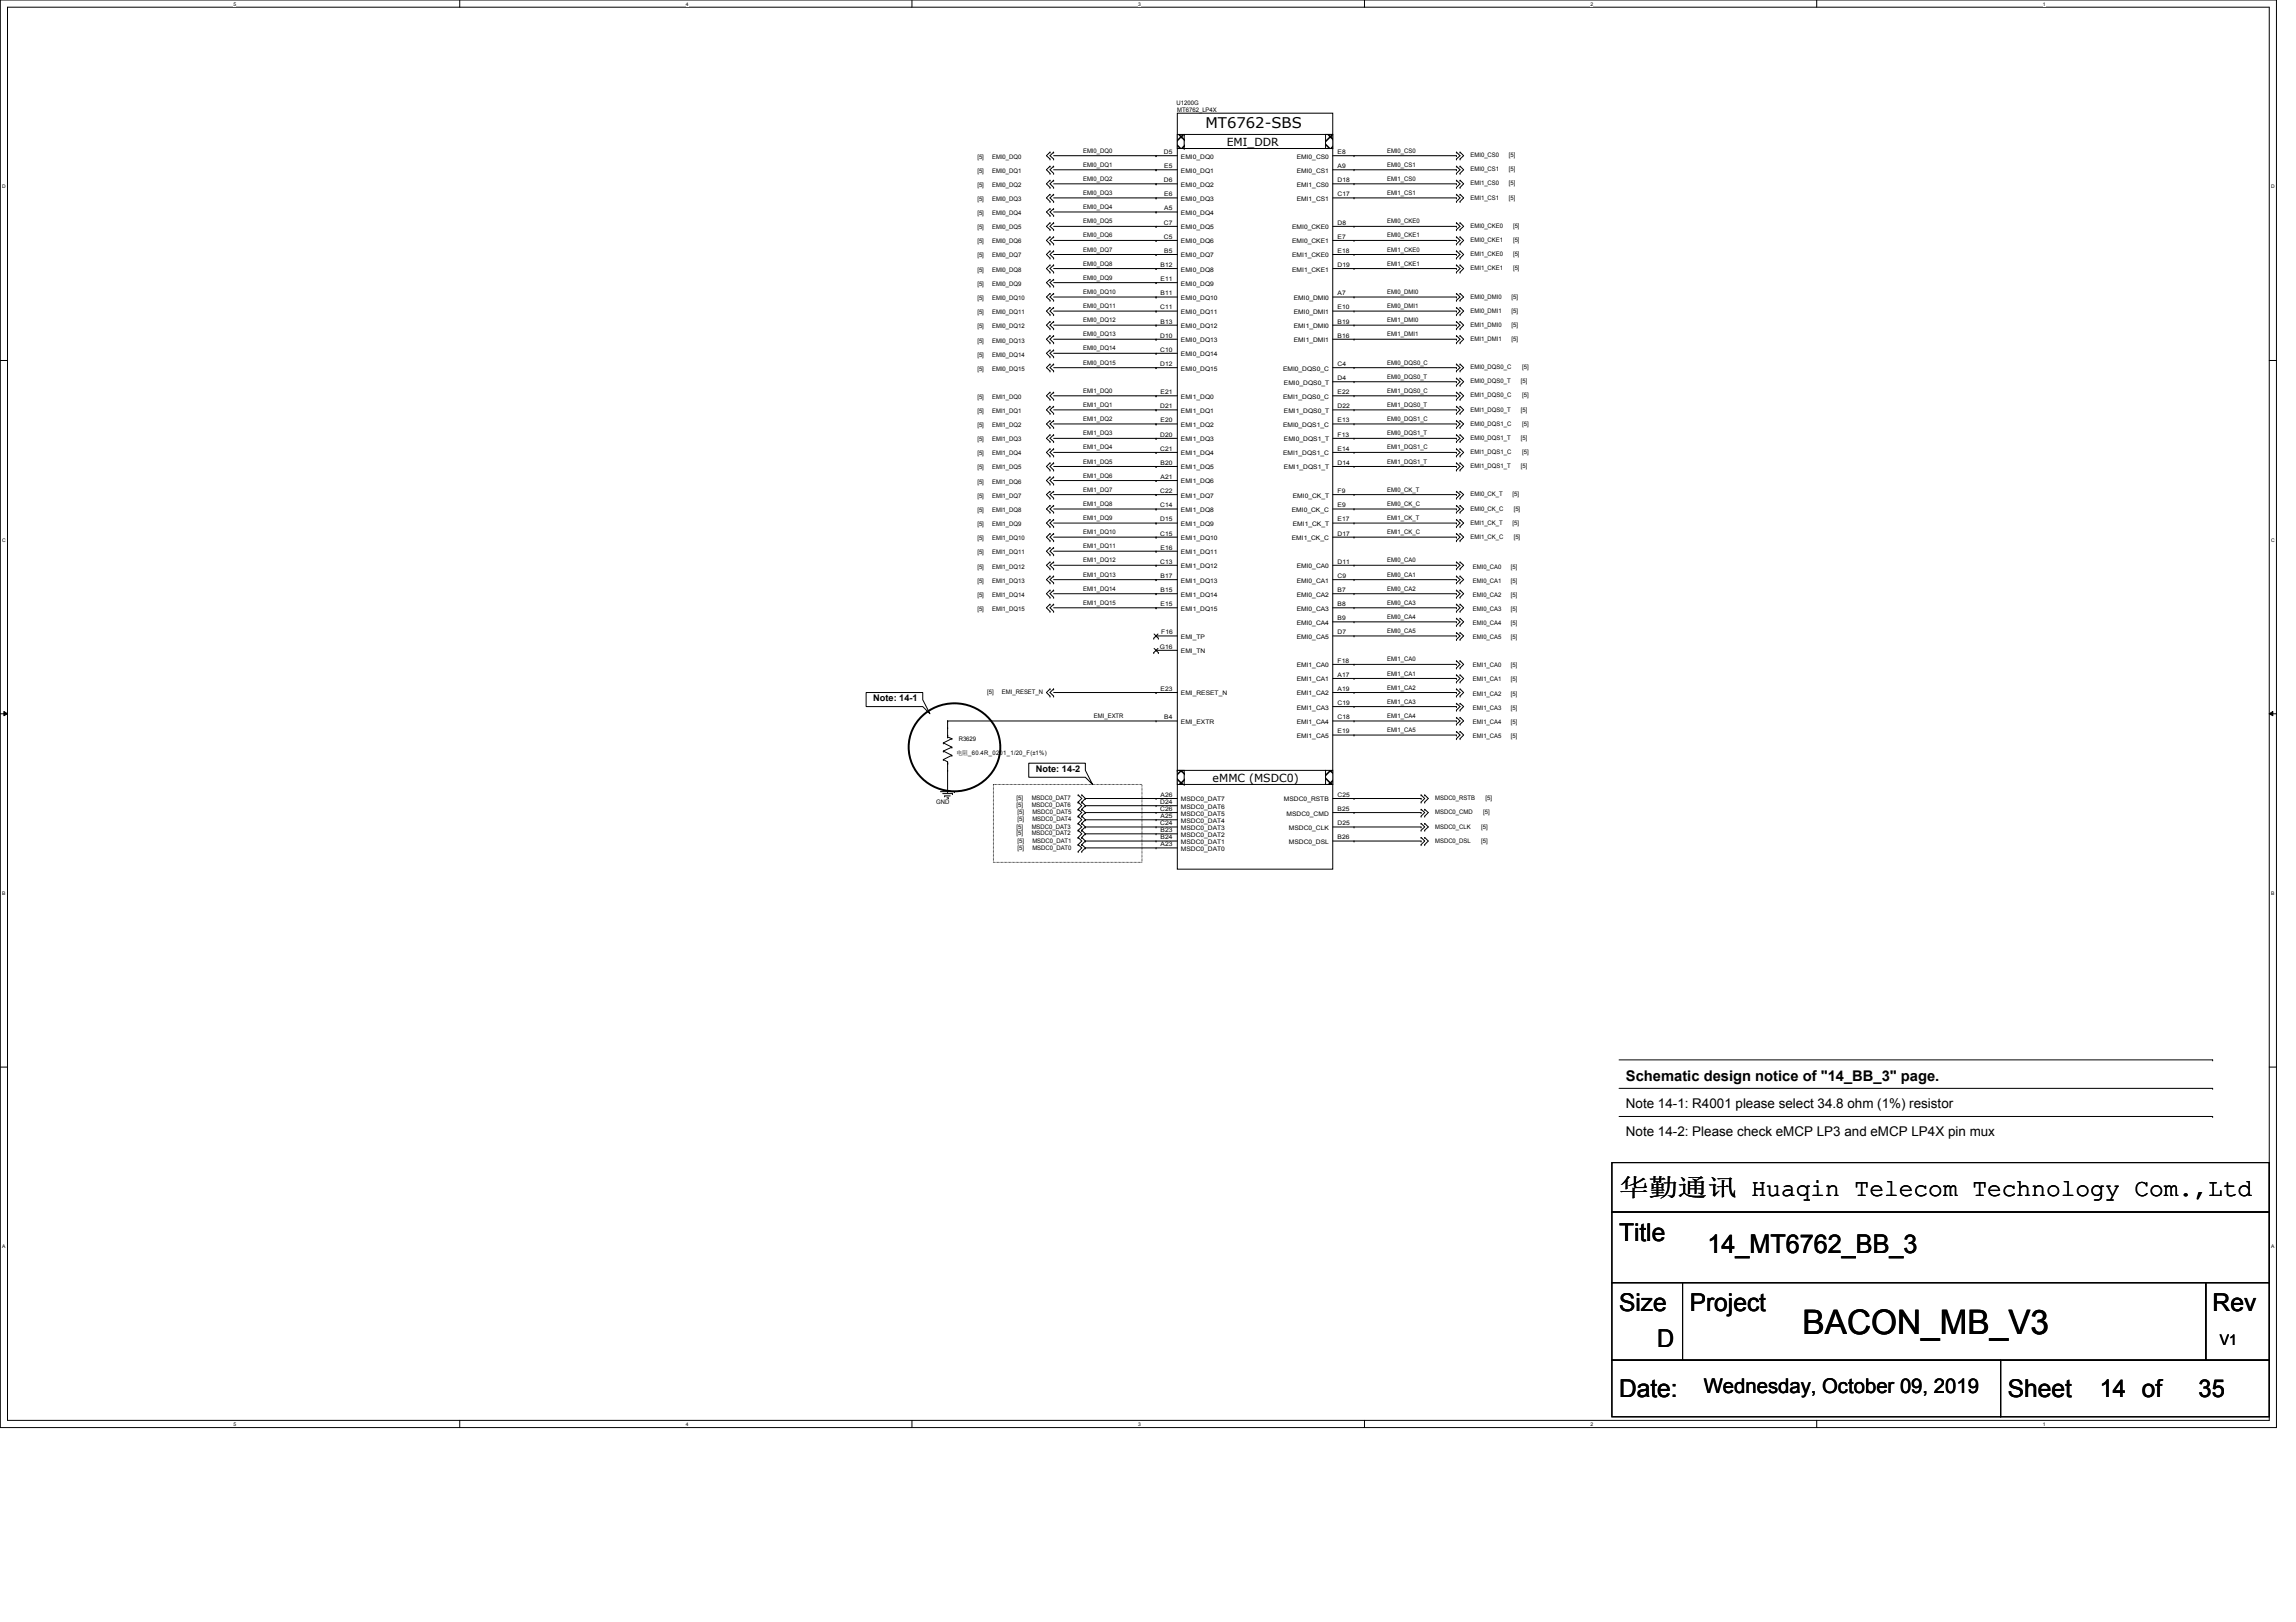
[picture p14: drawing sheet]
<svg xmlns="http://www.w3.org/2000/svg" width="297mm" height="210mm" viewBox="0 0 297 210" stroke-linecap="round" stroke-linejoin="round" font-family="sans-serif">
<defs><g id="words">
<text font-size="4.4" x="233.2" y="172.6">BACON_MB_V3</text>
<text font-size="3.3" x="220.9" y="162.1">14_MT6762_BB_3</text>
<g font-size="3.2">
<text x="209.5" y="154.8">华华华华 Huaqin Telecom Technology Com.,Ltd</text>
<text x="209.5" y="160.6">Title</text>
<text x="209.5" y="169.7">Size</text>
<text x="218.6" y="169.7">Project</text>
<text x="286.3" y="169.7">Rev</text>
<text x="214.4" y="174.3">D</text>
<text x="209.5" y="180.7">Date:</text>
<text x="259.8" y="180.7">Sheet</text>
<text x="271.6" y="180.7">14 of</text>
<text x="284.4" y="180.7">35</text>
</g>
<text font-size="2.6" x="220.4" y="180.3">Wednesday, October 09, 2019</text>
<g font-size="1.9">
<text x="156" y="16.6">MT6762-SBS</text>
<text x="210.4" y="139.9">Schematic design notice of &quot;14_BB_3&quot; page.</text>
<text x="287.2" y="174.1">V1</text>
</g>
<g font-size="1.7">
<text x="210.4" y="143.3">Note 14-1: R4001 please select 34.8 ohm (1%) resistor</text>
<text x="210.4" y="147">Note 14-2: Please check eMCP LP3 and eMCP LP4X pin mux</text>
</g>
<g font-size="1.4">
<text x="158.7" y="18.8">EMI_DDR</text>
<text x="156.9" y="101.1">eMMC (MSDC0)</text>
</g>
<g font-size="1.2">
<text x="113" y="90.7">Note: 14-1</text>
<text x="134" y="99.9">Note: 14-2</text>
</g>
<g font-size=".8">
<text x="152.2" y="13.6">U1200G</text>
<text x="152.3" y="14.5">MT6762_LP4X</text>
<text x="126.4" y="22.4">[5]</text>
<text x="126.4" y="20.5">[5]</text>
<text x="128.4" y="22.4">EMI0_DQ1</text>
<text x="128.4" y="20.5">EMI0_DQ0</text>
<text x="140.1" y="23.4">EMI0_DQ2</text>
<text x="140.1" y="21.6">EMI0_DQ1</text>
<text x="140.1" y="19.8">EMI0_DQ0</text>
<text x="150.6" y="23.6">D6</text>
<text x="150.6" y="19.9">D5</text>
<text x="150.6" y="21.8">E5</text>
<text x="152.8" y="20.5">EMI0_DQ0</text>
<text x="152.8" y="22.4">EMI0_DQ1</text>
<text x="167.8" y="22.4">EMI0_CS1</text>
<text x="167.8" y="20.5">EMI0_CS0</text>
<text x="173.1" y="21.8">A9</text>
<text x="173.1" y="19.9">E8</text>
<text x="173.1" y="23.6">D18</text>
<text x="179.4" y="23.4">EMI1_CS0</text>
<text x="179.4" y="21.6">EMI0_CS1</text>
<text x="179.4" y="19.8">EMI0_CS0</text>
<text x="190.2" y="20.4">EMI0_CS0</text>
<text x="190.2" y="22.2">EMI0_CS1</text>
<text x="195.2" y="20.4">[5]</text>
<text x="195.2" y="22.2">[5]</text>
<text x="126.4" y="29.7">[5]</text>
<text x="126.4" y="27.9">[5]</text>
<text x="126.4" y="26">[5]</text>
<text x="126.4" y="24.2">[5]</text>
<text x="128.4" y="29.7">EMI0_DQ5</text>
<text x="128.4" y="27.9">EMI0_DQ4</text>
<text x="128.4" y="26">EMI0_DQ3</text>
<text x="128.4" y="24.2">EMI0_DQ2</text>
<text x="140.1" y="28.9">EMI0_DQ5</text>
<text x="140.1" y="27.1">EMI0_DQ4</text>
<text x="140.1" y="25.2">EMI0_DQ3</text>
<text x="150.6" y="29.1">C7</text>
<text x="150.6" y="27.2">A5</text>
<text x="150.6" y="25.4">E6</text>
<text x="152.8" y="27.8">EMI0_DQ4</text>
<text x="152.8" y="29.7">EMI0_DQ5</text>
<text x="152.8" y="26">EMI0_DQ3</text>
<text x="152.8" y="24.2">EMI0_DQ2</text>
<text x="167.2" y="29.7">EMI0_CKE0</text>
<text x="167.8" y="26">EMI1_CS1</text>
<text x="167.8" y="24.2">EMI1_CS0</text>
<text x="173.1" y="25.4">C17</text>
<text x="173.1" y="29.1">D8</text>
<text x="179.4" y="28.9">EMI0_CKE0</text>
<text x="179.4" y="25.2">EMI1_CS1</text>
<text x="190.2" y="29.5">EMI0_CKE0</text>
<text x="190.2" y="24">EMI1_CS0</text>
<text x="190.2" y="25.8">EMI1_CS1</text>
<text x="195.2" y="24">[5]</text>
<text x="195.2" y="25.8">[5]</text>
<text x="195.7" y="29.5">[5]</text>
<text x="126.4" y="33.3">[5]</text>
<text x="126.4" y="31.5">[5]</text>
<text x="126.4" y="35.2">[5]</text>
<text x="128.4" y="33.3">EMI0_DQ7</text>
<text x="128.4" y="31.5">EMI0_DQ6</text>
<text x="128.4" y="35.2">EMI0_DQ8</text>
<text x="140.1" y="32.6">EMI0_DQ7</text>
<text x="140.1" y="30.7">EMI0_DQ6</text>
<text x="140.1" y="34.4">EMI0_DQ8</text>
<text x="150.2" y="34.5">B12</text>
<text x="150.6" y="30.9">C5</text>
<text x="150.6" y="32.7">B5</text>
<text x="152.8" y="35.1">EMI0_DQ8</text>
<text x="152.8" y="31.5">EMI0_DQ6</text>
<text x="152.8" y="33.3">EMI0_DQ7</text>
<text x="167.2" y="35.1">EMI1_CKE1</text>
<text x="167.2" y="31.5">EMI0_CKE1</text>
<text x="167.2" y="33.3">EMI1_CKE0</text>
<text x="173.1" y="34.5">D19</text>
<text x="173.1" y="30.9">E7</text>
<text x="173.1" y="32.7">E18</text>
<text x="179.4" y="32.6">EMI1_CKE0</text>
<text x="179.4" y="34.4">EMI1_CKE1</text>
<text x="179.4" y="30.7">EMI0_CKE1</text>
<text x="190.2" y="31.3">EMI0_CKE1</text>
<text x="190.2" y="33.1">EMI1_CKE0</text>
<text x="190.2" y="35">EMI1_CKE1</text>
<text x="195.7" y="31.3">[5]</text>
<text x="195.7" y="33.1">[5]</text>
<text x="195.7" y="35">[5]</text>
<text x="126.4" y="40.6">[5]</text>
<text x="126.4" y="38.8">[5]</text>
<text x="126.4" y="37">[5]</text>
<text x="128.4" y="40.6">EMI0_DQ11</text>
<text x="128.4" y="38.8">EMI0_DQ10</text>
<text x="128.4" y="37">EMI0_DQ9</text>
<text x="140.1" y="39.9">EMI0_DQ11</text>
<text x="140.1" y="38.1">EMI0_DQ10</text>
<text x="140.1" y="36.2">EMI0_DQ9</text>
<text x="140.1" y="41.7">EMI0_DQ12</text>
<text x="150.1" y="40">C11</text>
<text x="150.2" y="38.2">B11</text>
<text x="150.2" y="41.9">B13</text>
<text x="150.2" y="36.4">E11</text>
<text x="152.8" y="38.8">EMI0_DQ10</text>
<text x="152.8" y="40.6">EMI0_DQ11</text>
<text x="152.8" y="37">EMI0_DQ9</text>
<text x="167.4" y="40.6">EMI0_DMI1</text>
<text x="167.4" y="38.8">EMI0_DMI0</text>
<text x="173.1" y="40">E10</text>
<text x="173.1" y="41.9">B19</text>
<text x="173.1" y="38.2">A7</text>
<text x="179.4" y="41.7">EMI1_DMI0</text>
<text x="179.4" y="38.1">EMI0_DMI0</text>
<text x="179.4" y="39.9">EMI0_DMI1</text>
<text x="190.2" y="40.5">EMI0_DMI1</text>
<text x="190.2" y="38.7">EMI0_DMI0</text>
<text x="195.5" y="40.5">[5]</text>
<text x="195.5" y="38.7">[5]</text>
<text x="126.4" y="42.5">[5]</text>
<text x="126.4" y="44.3">[5]</text>
<text x="126.4" y="46.1">[5]</text>
<text x="126.4" y="48">[5]</text>
<text x="128.4" y="42.5">EMI0_DQ12</text>
<text x="128.4" y="44.3">EMI0_DQ13</text>
<text x="128.4" y="46.1">EMI0_DQ14</text>
<text x="128.4" y="48">EMI0_DQ15</text>
<text x="140.1" y="47.2">EMI0_DQ15</text>
<text x="140.1" y="45.3">EMI0_DQ14</text>
<text x="140.1" y="43.5">EMI0_DQ13</text>
<text x="150.1" y="43.7">D10</text>
<text x="150.1" y="45.5">C10</text>
<text x="150.1" y="47.4">D12</text>
<text x="152.8" y="44.3">EMI0_DQ13</text>
<text x="152.8" y="46.1">EMI0_DQ14</text>
<text x="152.8" y="42.5">EMI0_DQ12</text>
<text x="152.8" y="48">EMI0_DQ15</text>
<text x="166" y="48">EMI0_DQS0_C</text>
<text x="167.4" y="44.3">EMI1_DMI1</text>
<text x="167.4" y="42.5">EMI1_DMI0</text>
<text x="173.1" y="47.4">C4</text>
<text x="173.1" y="43.7">B16</text>
<text x="179.4" y="47.2">EMI0_DQS0_C</text>
<text x="179.4" y="43.5">EMI1_DMI1</text>
<text x="190.2" y="47.8">EMI0_DQS0_C</text>
<text x="190.2" y="44.1">EMI1_DMI1</text>
<text x="190.2" y="42.3">EMI1_DMI0</text>
<text x="195.5" y="44.1">[5]</text>
<text x="195.5" y="42.3">[5]</text>
<text x="196.9" y="47.8">[5]</text>
<text x="126.4" y="51.6">[5]</text>
<text x="126.4" y="53.5">[5]</text>
<text x="128.4" y="51.6">EMI1_DQ0</text>
<text x="128.4" y="53.5">EMI1_DQ1</text>
<text x="140.1" y="52.7">EMI1_DQ1</text>
<text x="140.1" y="50.8">EMI1_DQ0</text>
<text x="150.1" y="52.8">D21</text>
<text x="150.2" y="51">E21</text>
<text x="152.8" y="51.6">EMI1_DQ0</text>
<text x="152.8" y="53.4">EMI1_DQ1</text>
<text x="166" y="51.6">EMI1_DQS0_C</text>
<text x="166.1" y="53.4">EMI1_DQS0_T</text>
<text x="166.1" y="49.8">EMI0_DQS0_T</text>
<text x="173.1" y="51">E22</text>
<text x="173.1" y="52.8">D22</text>
<text x="173.1" y="49.2">D4</text>
<text x="179.4" y="49">EMI0_DQS0_T</text>
<text x="179.4" y="52.7">EMI1_DQS0_T</text>
<text x="179.4" y="50.8">EMI1_DQS0_C</text>
<text x="190.2" y="49.6">EMI0_DQS0_T</text>
<text x="190.2" y="51.4">EMI1_DQS0_C</text>
<text x="190.2" y="53.3">EMI1_DQS0_T</text>
<text x="196.8" y="49.6">[5]</text>
<text x="196.8" y="53.3">[5]</text>
<text x="196.9" y="51.4">[5]</text>
<text x="126.4" y="58.9">[5]</text>
<text x="126.4" y="55.3">[5]</text>
<text x="126.4" y="57.1">[5]</text>
<text x="128.4" y="58.9">EMI1_DQ4</text>
<text x="128.4" y="55.3">EMI1_DQ2</text>
<text x="128.4" y="57.1">EMI1_DQ3</text>
<text x="140.1" y="56.3">EMI1_DQ3</text>
<text x="140.1" y="54.5">EMI1_DQ2</text>
<text x="140.1" y="60">EMI1_DQ5</text>
<text x="140.1" y="58.2">EMI1_DQ4</text>
<text x="150.1" y="56.5">D20</text>
<text x="150.1" y="58.3">C21</text>
<text x="150.2" y="54.7">E20</text>
<text x="152.8" y="57.1">EMI1_DQ3</text>
<text x="152.8" y="58.9">EMI1_DQ4</text>
<text x="152.8" y="55.2">EMI1_DQ2</text>
<text x="166" y="58.9">EMI1_DQS1_C</text>
<text x="166" y="55.2">EMI0_DQS1_C</text>
<text x="166.1" y="57.1">EMI0_DQS1_T</text>
<text x="173.1" y="58.3">E14</text>
<text x="173.1" y="54.7">E13</text>
<text x="173.1" y="56.5">F13</text>
<text x="179.4" y="56.3">EMI0_DQS1_T</text>
<text x="179.4" y="54.5">EMI0_DQS1_C</text>
<text x="179.4" y="60">EMI1_DQS1_T</text>
<text x="179.4" y="58.2">EMI1_DQS1_C</text>
<text x="190.2" y="56.9">EMI0_DQS1_T</text>
<text x="190.2" y="55.1">EMI0_DQS1_C</text>
<text x="190.2" y="58.8">EMI1_DQS1_C</text>
<text x="196.8" y="56.9">[5]</text>
<text x="196.9" y="55.1">[5]</text>
<text x="196.9" y="58.8">[5]</text>
<text x="126.4" y="60.7">[5]</text>
<text x="126.4" y="62.6">[5]</text>
<text x="126.4" y="64.4">[5]</text>
<text x="128.4" y="60.7">EMI1_DQ5</text>
<text x="128.4" y="62.6">EMI1_DQ6</text>
<text x="128.4" y="64.4">EMI1_DQ7</text>
<text x="140.1" y="61.8">EMI1_DQ6</text>
<text x="140.1" y="65.5">EMI1_DQ8</text>
<text x="140.1" y="63.6">EMI1_DQ7</text>
<text x="150.1" y="65.7">C14</text>
<text x="150.1" y="63.8">C22</text>
<text x="150.2" y="60.2">B20</text>
<text x="150.2" y="62">A21</text>
<text x="152.8" y="60.7">EMI1_DQ5</text>
<text x="152.8" y="62.6">EMI1_DQ6</text>
<text x="152.8" y="64.4">EMI1_DQ7</text>
<text x="166.1" y="60.7">EMI1_DQS1_T</text>
<text x="167.3" y="64.4">EMI0_CK_T</text>
<text x="173.1" y="65.7">E9</text>
<text x="173.1" y="63.8">F9</text>
<text x="173.1" y="60.2">D14</text>
<text x="179.4" y="63.6">EMI0_CK_T</text>
<text x="179.4" y="65.5">EMI0_CK_C</text>
<text x="190.2" y="64.2">EMI0_CK_T</text>
<text x="190.2" y="60.6">EMI1_DQS1_T</text>
<text x="195.7" y="64.2">[5]</text>
<text x="196.8" y="60.6">[5]</text>
<text x="126.4" y="71.8">[5]</text>
<text x="126.4" y="69.9">[5]</text>
<text x="126.4" y="68.1">[5]</text>
<text x="126.4" y="66.3">[5]</text>
<text x="128.4" y="71.8">EMI1_DQ11</text>
<text x="128.4" y="69.9">EMI1_DQ10</text>
<text x="128.4" y="68.1">EMI1_DQ9</text>
<text x="128.4" y="66.3">EMI1_DQ8</text>
<text x="140.1" y="71">EMI1_DQ11</text>
<text x="140.1" y="69.1">EMI1_DQ10</text>
<text x="140.1" y="67.3">EMI1_DQ9</text>
<text x="150.1" y="69.3">C15</text>
<text x="150.1" y="67.5">D15</text>
<text x="150.2" y="71.1">E16</text>
<text x="152.8" y="69.9">EMI1_DQ10</text>
<text x="152.8" y="71.7">EMI1_DQ11</text>
<text x="152.8" y="66.3">EMI1_DQ8</text>
<text x="152.8" y="68.1">EMI1_DQ9</text>
<text x="167.1" y="66.3">EMI0_CK_C</text>
<text x="167.1" y="69.9">EMI1_CK_C</text>
<text x="167.3" y="68.1">EMI1_CK_T</text>
<text x="173.1" y="67.5">E17</text>
<text x="173.1" y="69.3">D17</text>
<text x="179.4" y="69.1">EMI1_CK_C</text>
<text x="179.4" y="67.3">EMI1_CK_T</text>
<text x="190.2" y="67.9">EMI1_CK_T</text>
<text x="190.2" y="69.7">EMI1_CK_C</text>
<text x="190.2" y="66.1">EMI0_CK_C</text>
<text x="195.7" y="67.9">[5]</text>
<text x="195.8" y="69.7">[5]</text>
<text x="195.8" y="66.1">[5]</text>
<text x="126.4" y="77.2">[5]</text>
<text x="126.4" y="75.4">[5]</text>
<text x="126.4" y="73.6">[5]</text>
<text x="128.4" y="77.2">EMI1_DQ14</text>
<text x="128.4" y="75.4">EMI1_DQ13</text>
<text x="128.4" y="73.6">EMI1_DQ12</text>
<text x="140.1" y="76.5">EMI1_DQ14</text>
<text x="140.1" y="74.6">EMI1_DQ13</text>
<text x="140.1" y="72.8">EMI1_DQ12</text>
<text x="150.1" y="72.9">C13</text>
<text x="150.2" y="74.8">B17</text>
<text x="150.2" y="76.6">B15</text>
<text x="152.8" y="75.4">EMI1_DQ13</text>
<text x="152.8" y="73.5">EMI1_DQ12</text>
<text x="152.8" y="77.2">EMI1_DQ14</text>
<text x="167.8" y="77.2">EMI0_CA2</text>
<text x="167.8" y="75.4">EMI0_CA1</text>
<text x="167.8" y="73.5">EMI0_CA0</text>
<text x="173.1" y="76.6">B7</text>
<text x="173.1" y="74.8">C9</text>
<text x="173.1" y="72.9">D11</text>
<text x="179.4" y="76.5">EMI0_CA2</text>
<text x="179.4" y="74.6">EMI0_CA1</text>
<text x="179.4" y="72.8">EMI0_CA0</text>
<text x="190.5" y="73.6">EMI0_CA0</text>
<text x="190.5" y="75.4">EMI0_CA1</text>
<text x="190.5" y="77.2">EMI0_CA2</text>
<text x="195.4" y="73.6">[5]</text>
<text x="195.4" y="75.4">[5]</text>
<text x="195.4" y="77.2">[5]</text>
<text x="126.4" y="79">[5]</text>
<text x="128.4" y="79">EMI1_DQ15</text>
<text x="140.1" y="78.3">EMI1_DQ15</text>
<text x="150.1" y="83.9">G16</text>
<text x="150.2" y="78.4">E15</text>
<text x="150.2" y="82.1">F16</text>
<text x="152.8" y="79">EMI1_DQ15</text>
<text x="152.8" y="82.7">EMI_TP</text>
<text x="167.8" y="79">EMI0_CA3</text>
<text x="167.8" y="80.9">EMI0_CA4</text>
<text x="167.8" y="82.7">EMI0_CA5</text>
<text x="173.1" y="78.4">B8</text>
<text x="173.1" y="80.3">B9</text>
<text x="173.1" y="82.1">D7</text>
<text x="179.4" y="78.3">EMI0_CA3</text>
<text x="179.4" y="80.1">EMI0_CA4</text>
<text x="179.4" y="81.9">EMI0_CA5</text>
<text x="190.5" y="79">EMI0_CA3</text>
<text x="190.5" y="80.9">EMI0_CA4</text>
<text x="190.5" y="82.7">EMI0_CA5</text>
<text x="195.4" y="79">[5]</text>
<text x="195.4" y="80.9">[5]</text>
<text x="195.4" y="82.7">[5]</text>
<text x="127.7" y="89.8">[5]</text>
<text x="129.6" y="89.8">EMI_RESET_N</text>
<text x="150.2" y="89.4">E23</text>
<text x="152.8" y="84.5">EMI_TN</text>
<text x="167.8" y="88.2">EMI1_CA1</text>
<text x="167.8" y="86.4">EMI1_CA0</text>
<text x="173.1" y="87.6">A17</text>
<text x="173.1" y="89.4">A19</text>
<text x="173.1" y="85.8">F18</text>
<text x="179.4" y="87.4">EMI1_CA1</text>
<text x="179.4" y="85.6">EMI1_CA0</text>
<text x="179.4" y="89.2">EMI1_CA2</text>
<text x="190.5" y="86.4">EMI1_CA0</text>
<text x="190.5" y="88.2">EMI1_CA1</text>
<text x="195.4" y="86.4">[5]</text>
<text x="195.4" y="88.2">[5]</text>
<text x="124" y="95.9">R3629</text>
<text x="141.5" y="92.9">EMI_EXTR</text>
<text x="150.6" y="93.1">B4</text>
<text x="152.8" y="90">EMI_RESET_N</text>
<text x="152.8" y="93.7">EMI_EXTR</text>
<text x="167.8" y="90">EMI1_CA2</text>
<text x="167.8" y="93.7">EMI1_CA4</text>
<text x="167.8" y="91.8">EMI1_CA3</text>
<text x="167.8" y="95.5">EMI1_CA5</text>
<text x="173.1" y="93.1">C18</text>
<text x="173.1" y="91.2">C19</text>
<text x="173.1" y="94.9">E19</text>
<text x="179.4" y="92.9">EMI1_CA4</text>
<text x="179.4" y="91.1">EMI1_CA3</text>
<text x="179.4" y="94.7">EMI1_CA5</text>
<text x="190.5" y="91.9">EMI1_CA3</text>
<text x="190.5" y="93.7">EMI1_CA4</text>
<text x="190.5" y="95.5">EMI1_CA5</text>
<text x="190.5" y="90">EMI1_CA2</text>
<text x="195.4" y="91.9">[5]</text>
<text x="195.4" y="93.7">[5]</text>
<text x="195.4" y="95.5">[5]</text>
<text x="195.4" y="90">[5]</text>
<text x="123.7" y="97.7">电电_60.4R_0201_1/20_F(±1%)</text>
<text x="121.1" y="104.1">GND</text>
<text x="131.5" y="104.5">[5]</text>
<text x="131.5" y="103.5">[5]</text>
<text x="131.5" y="107.2">[5]</text>
<text x="131.7" y="105.4">[5]</text>
<text x="131.7" y="106.3">[5]</text>
<text x="133.5" y="104.5">MSDC0_DAT6</text>
<text x="133.5" y="103.5">MSDC0_DAT7</text>
<text x="133.5" y="107.2">MSDC0_DAT3</text>
<text x="133.6" y="105.4">MSDC0_DAT5</text>
<text x="133.6" y="106.3">MSDC0_DAT4</text>
<text x="150.1" y="104.1">D24</text>
<text x="150.1" y="104.9">C26</text>
<text x="150.1" y="106.8">C24</text>
<text x="150.2" y="103.1">A26</text>
<text x="150.2" y="105.9">A25</text>
<text x="150.2" y="107.7">B23</text>
<text x="152.8" y="103.7">MSDC0_DAT7</text>
<text x="152.8" y="104.6">MSDC0_DAT6</text>
<text x="152.8" y="105.5">MSDC0_DAT5</text>
<text x="152.8" y="106.5">MSDC0_DAT4</text>
<text x="152.8" y="107.4">MSDC0_DAT3</text>
<text x="166.1" y="103.7">MSDC0_RSTB</text>
<text x="166.5" y="105.5">MSDC0_CMD</text>
<text x="166.7" y="107.4">MSDC0_CLK</text>
<text x="173.1" y="104.9">B25</text>
<text x="173.1" y="103.1">C25</text>
<text x="173.1" y="106.8">D25</text>
<text x="185.7" y="103.5">MSDC0_RSTB</text>
<text x="185.7" y="105.4">MSDC0_CMD</text>
<text x="185.7" y="107.2">MSDC0_CLK</text>
<text x="191.6" y="107.2">[5]</text>
<text x="191.9" y="105.4">[5]</text>
<text x="192.2" y="103.5">[5]</text>
<text x="131.5" y="108.1">[5]</text>
<text x="131.7" y="109.9">[5]</text>
<text x="131.7" y="109.1">[5]</text>
<text x="133.5" y="108.1">MSDC0_DAT2</text>
<text x="133.6" y="109.9">MSDC0_DAT0</text>
<text x="133.6" y="109.1">MSDC0_DAT1</text>
<text x="150.2" y="108.6">B24</text>
<text x="150.2" y="109.5">A23</text>
<text x="152.8" y="108.3">MSDC0_DAT2</text>
<text x="152.8" y="109.2">MSDC0_DAT1</text>
<text x="152.8" y="110.1">MSDC0_DAT0</text>
<text x="166.7" y="109.2">MSDC0_DSL</text>
<text x="173.1" y="108.6">B26</text>
<text x="185.7" y="109.1">MSDC0_DSL</text>
<text x="191.6" y="109.1">[5]</text>
</g>
<g font-size=".6">
<text x="30.2" y=".7">5</text>
<text x="88.7" y=".7">4</text>
<text x="147.2" y=".7">3</text>
<text x="205.8" y=".7">2</text>
<text x="264.3" y=".7">1</text>
<text x=".3" y="24.4">D</text>
<text x="293.8" y="24.4">D</text>
<text x=".3" y="70.1">C</text>
<text x="293.8" y="70.1">C</text>
<text x=".3" y="115.8">B</text>
<text x="293.8" y="115.8">B</text>
<text x=".3" y="161.5">A</text>
<text x="293.8" y="161.5">A</text>
<text x="30.2" y="184.5">5</text>
<text x="88.7" y="184.5">4</text>
<text x="147.2" y="184.5">3</text>
<text x="205.8" y="184.5">2</text>
<text x="264.3" y="184.5">1</text>
</g>
</g></defs>
<path d="M0 0h294.5v184.7h-294.5zM1 .9h292.6v182.9h-292.6z" fill="none" stroke="#000" stroke-width=".13"/>
<g fill="#fff">
<path d="M30.2 .1h.4v.7h-.4z"/>
<path d="M30.2 183.9h.4v.8h-.4z"/>
</g>
<path d="M59.5 0v.9M59.5 183.8v.9" fill="none" stroke="#000" stroke-width=".13"/>
<g fill="#fff">
<path d="M88.7 .1h.4v.7h-.4z"/>
<path d="M88.7 183.9h.4v.8h-.4z"/>
</g>
<path d="M118 0v.9M118 183.8v.9" fill="none" stroke="#000" stroke-width=".13"/>
<g fill="#fff">
<path d="M147.2 .1h.4v.7h-.4z"/>
<path d="M147.2 183.9h.4v.8h-.4z"/>
</g>
<path d="M176.5 0v.9M176.5 183.8v.9" fill="none" stroke="#000" stroke-width=".13"/>
<g fill="#fff">
<path d="M205.8 .1h.3v.7h-.3z"/>
<path d="M205.8 183.9h.3v.8h-.3z"/>
</g>
<path d="M235 0v.9M235 183.8v.9" fill="none" stroke="#000" stroke-width=".13"/>
<g fill="#fff">
<path d="M264.3 .1h.3v.7h-.3z"/>
<path d="M264.3 183.9h.3v.8h-.3z"/>
<path d="M.3 23.8h.5v.7h-.5z"/>
<path d="M293.8 23.8h.5v.7h-.5z"/>
<path d="M.3 69.5h.5v.7h-.5z"/>
<path d="M293.8 69.5h.5v.7h-.5z"/>
</g>
<path d="M0 46.7h1M293.6 46.7h.9" fill="none" stroke="#000" stroke-width=".13"/>
<g fill="#fff">
<path d="M.3 115.2h.4v.8h-.4z"/>
<path d="M293.8 115.2h.5v.8h-.5z"/>
</g>
<path d="M0 92.4h1M.5 92.1l.5 .3-.5 .2zM293.6 92.4l.4-.3v.5zM293.6 92.4h.9" fill="none" stroke="#000" stroke-width=".13"/>
<path d="M.5 92.1l.5 .3-.5 .2zM293.6 92.4l.4-.3v.5z" fill="#000"/>
<g fill="#fff">
<path d="M.3 161h.4v.7h-.4z"/>
<path d="M293.8 161h.4v.7h-.4z"/>
</g>
<g fill="none" stroke="#000" stroke-width=".13">
<path d="M135.8 19.7h.1M135.8 19.7l-.4 .5 .4 .4M136.3 19.7h.1M136.3 19.7l-.5 .5 .5 .4M152.3 14.6h20.1v97.9h-20.1zM188.4 19.7h.1M188.4 19.7l.5 .5-.5 .4M188.9 19.7h.1M188.9 19.7l.5 .5-.5 .4M135.8 32.5h.1M135.8 33.4h.1M135.8 30.6h.1"/>
<path d="M135.8 31.6h.1M135.8 28.8h.1M135.8 29.7h.1M135.8 27h.1M135.8 27.9h.1M135.8 25.1h.1M135.8 26.1h.1M135.8 23.3h.1M135.8 24.3h.1M135.8 21.5h.1M135.8 22.4h.1M135.8 20.6h.1"/>
<path d="M135.8 39.8h.1M135.8 38h.1M135.8 38.9h.1M135.8 36.2h.1M135.8 37h.1M135.8 34.3h.1M135.8 35.2h.1M135.8 32.5l-.4 .4 .4 .5M135.8 30.6l-.4 .5 .4 .5M135.8 28.8l-.4 .5 .4 .4M135.8 27l-.4 .4 .4 .5M135.8 25.1l-.4 .5 .4 .5"/>
<path d="M135.8 23.3l-.4 .5 .4 .5M135.8 21.5l-.4 .5 .4 .4M135.8 39.8l-.4 .5 .4 .4M135.8 38l-.4 .4 .4 .5M135.8 36.2l-.4 .4 .4 .4M135.8 34.3l-.4 .5 .4 .4M136.3 32.5h.1M136.3 33.4h.1M136.3 30.6h.1M136.3 31.6h.1M136.3 28.8h.1M136.3 29.7h.1"/>
<path d="M136.3 27h.1M136.3 27.9h.1M136.3 25.1h.1M136.3 26.1h.1M136.3 23.3h.1M136.3 24.3h.1M136.3 21.5h.1M136.3 22.4h.1M136.3 20.6h.1M136.3 39.8h.1M136.3 38h.1M136.3 38.9h.1"/>
<path d="M136.3 36.2h.1M136.3 37h.1M136.3 34.3h.1M136.3 35.2h.1M136.3 32.5l-.5 .4 .5 .5M136.3 30.6l-.5 .5 .5 .5M136.3 28.8l-.5 .5 .5 .4M136.3 27l-.5 .4 .5 .5M136.3 25.1l-.5 .5 .5 .5M136.3 23.3l-.5 .5 .5 .5M136.3 21.5l-.5 .5 .5 .4M136.3 39.8l-.5 .5 .5 .4"/>
<path d="M136.3 38l-.5 .4 .5 .5M136.3 36.2l-.5 .4 .5 .4M136.3 34.3l-.5 .5 .5 .4M188.4 39.8h.1M188.4 38.9h.1M188.4 38h.1M188.4 29.7h.1M188.4 28.8h.1M188.4 31.6h.1M188.4 30.6h.1M188.4 33.4h.1M188.4 32.5h.1"/>
<path d="M188.4 35.2h.1M188.4 34.3h.1M188.4 20.6h.1M188.4 22.4h.1M188.4 21.5h.1M188.4 24.3h.1M188.4 23.3h.1M188.4 26.1h.1M188.4 25.1h.1M188.4 25.1l.5 .5-.5 .5M188.4 23.3l.5 .5-.5 .5M188.4 39.8l.5 .5-.5 .4"/>
<path d="M188.4 38l.5 .4-.5 .5M188.4 28.8l.5 .5-.5 .4M188.4 30.6l.5 .5-.5 .5M188.4 32.5l.5 .4-.5 .5M188.4 34.3l.5 .5-.5 .4M188.4 21.5l.5 .5-.5 .4M188.9 39.8h.1M188.9 38.9h.1M188.9 38h.1M188.9 29.7h.1M188.9 28.8h.1M188.9 31.6h.1"/>
<path d="M188.9 30.6h.1M188.9 33.4h.1M188.9 32.5h.1M188.9 35.2h.1M188.9 34.3h.1M188.9 20.6h.1M188.9 22.4h.1M188.9 21.5h.1M188.9 24.3h.1M188.9 23.3h.1M188.9 26.1h.1M188.9 25.1h.1"/>
<path d="M188.9 39.8l.5 .5-.5 .4M188.9 38l.5 .4-.5 .5M188.9 28.8l.5 .5-.5 .4M188.9 30.6l.5 .5-.5 .5M188.9 32.5l.5 .4-.5 .5M188.9 34.3l.5 .5-.5 .4M188.9 21.5l.5 .5-.5 .4M188.9 23.3l.5 .5-.5 .5M188.9 25.1l.5 .5-.5 .5M135.8 58.1h.1M135.8 59h.1M135.8 59.9h.1"/>
<path d="M135.8 50.8h.1M135.8 51.7h.1M135.8 52.6h.1M135.8 53.5h.1M135.8 54.4h.1M135.8 55.3h.1M135.8 56.3h.1M135.8 57.1h.1M135.8 40.7h.1M135.8 41.6h.1M135.8 42.5h.1M135.8 43.4h.1"/>
<path d="M135.8 44.4h.1M135.8 45.3h.1M135.8 46.2h.1M135.8 47.1h.1M135.8 48h.1M135.8 58.1l-.4 .4 .4 .5M135.8 59.9l-.4 .5 .4 .4M135.8 50.8l-.4 .4 .4 .5M135.8 52.6l-.4 .4 .4 .5M135.8 54.4l-.4 .5 .4 .4M135.8 56.3l-.4 .4 .4 .4M135.8 41.6l-.4 .5 .4 .4"/>
<path d="M135.8 43.4l-.4 .5 .4 .5M135.8 45.3l-.4 .4 .4 .5M135.8 47.1l-.4 .5 .4 .4M136.3 58.1h.1M136.3 59h.1M136.3 59.9h.1M136.3 50.8h.1M136.3 51.7h.1M136.3 52.6h.1M136.3 53.5h.1M136.3 54.4h.1M136.3 55.3h.1"/>
<path d="M136.3 56.3h.1M136.3 57.1h.1M136.3 40.7h.1M136.3 41.6h.1M136.3 42.5h.1M136.3 43.4h.1M136.3 44.4h.1M136.3 45.3h.1M136.3 46.2h.1M136.3 47.1h.1M136.3 48h.1M136.3 58.1l-.5 .4 .5 .5"/>
<path d="M136.3 59.9l-.5 .5 .5 .4M136.3 50.8l-.5 .4 .5 .5M136.3 52.6l-.5 .4 .5 .5M136.3 54.4l-.5 .5 .5 .4M136.3 56.3l-.5 .4 .5 .4M136.3 41.6l-.5 .5 .5 .4M136.3 43.4l-.5 .5 .5 .5M136.3 45.3l-.5 .4 .5 .5M136.3 47.1l-.5 .5 .5 .4M188.4 48h.1M188.4 47.1h.1M188.4 49.9h.1"/>
<path d="M188.4 48.9h.1M188.4 57.1h.1M188.4 56.3h.1M188.4 55.3h.1M188.4 54.4h.1M188.4 51.7h.1M188.4 50.8h.1M188.4 53.5h.1M188.4 52.6h.1M188.4 59.9h.1M188.4 59h.1M188.4 58.1h.1"/>
<path d="M188.4 44.4h.1M188.4 43.4h.1M188.4 42.5h.1M188.4 41.6h.1M188.4 40.7h.1M188.4 59.9l.5 .5-.5 .4M188.4 47.1l.5 .5-.5 .4M188.4 48.9l.5 .5-.5 .5M188.4 56.3l.5 .4-.5 .4M188.4 54.4l.5 .5-.5 .4M188.4 50.8l.5 .4-.5 .5M188.4 52.6l.5 .4-.5 .5"/>
<path d="M188.4 58.1l.5 .4-.5 .5M188.4 43.4l.5 .5-.5 .5M188.4 41.6l.5 .5-.5 .4M188.9 48h.1M188.9 47.1h.1M188.9 49.9h.1M188.9 48.9h.1M188.9 57.1h.1M188.9 56.3h.1M188.9 55.3h.1M188.9 54.4h.1M188.9 51.7h.1"/>
<path d="M188.9 50.8h.1M188.9 53.5h.1M188.9 52.6h.1M188.9 59.9h.1M188.9 59h.1M188.9 58.1h.1M188.9 44.4h.1M188.9 43.4h.1M188.9 42.5h.1M188.9 41.6h.1M188.9 40.7h.1M188.9 47.1l.5 .5-.5 .4"/>
<path d="M188.9 48.9l.5 .5-.5 .5M188.9 56.3l.5 .4-.5 .4M188.9 54.4l.5 .5-.5 .4M188.9 50.8l.5 .4-.5 .5M188.9 52.6l.5 .4-.5 .5M188.9 59.9l.5 .5-.5 .4M188.9 58.1l.5 .4-.5 .5M188.9 43.4l.5 .5-.5 .5M188.9 41.6l.5 .5-.5 .4M135.8 60.8h.1M135.8 61.7h.1M135.8 62.7h.1"/>
<path d="M135.8 78.2h.1M135.8 79.1h.1M135.8 76.4h.1M135.8 77.3h.1M135.8 74.5h.1M135.8 75.4h.1M135.8 72.7h.1M135.8 73.6h.1M135.8 70.9h.1M135.8 71.8h.1M135.8 69h.1M135.8 70h.1"/>
<path d="M135.8 67.2h.1M135.8 68.2h.1M135.8 65.4h.1M135.8 66.3h.1M135.8 63.6h.1M135.8 64.5h.1M135.8 61.7l-.4 .5 .4 .5M135.8 78.2l-.4 .5 .4 .4M135.8 76.4l-.4 .4 .4 .5M135.8 74.5l-.4 .5 .4 .4M135.8 72.7l-.4 .5 .4 .4M135.8 70.9l-.4 .4 .4 .5"/>
<path d="M135.8 69l-.4 .5 .4 .5M135.8 67.2l-.4 .5 .4 .5M135.8 65.4l-.4 .5 .4 .4M135.8 63.6l-.4 .4 .4 .5M136.3 60.8h.1M136.3 61.7h.1M136.3 62.7h.1M136.3 78.2h.1M136.3 79.1h.1M136.3 76.4h.1M136.3 77.3h.1M136.3 74.5h.1"/>
<path d="M136.3 75.4h.1M136.3 72.7h.1M136.3 73.6h.1M136.3 70.9h.1M136.3 71.8h.1M136.3 69h.1M136.3 70h.1M136.3 67.2h.1M136.3 68.2h.1M136.3 65.4h.1M136.3 66.3h.1M136.3 63.6h.1"/>
<path d="M136.3 64.5h.1M136.3 61.7l-.5 .5 .5 .5M136.3 78.2l-.5 .5 .5 .4M136.3 76.4l-.5 .4 .5 .5M136.3 74.5l-.5 .5 .5 .4M136.3 72.7l-.5 .5 .5 .4M136.3 70.9l-.5 .4 .5 .5M136.3 69l-.5 .5 .5 .5M136.3 67.2l-.5 .5 .5 .5M136.3 65.4l-.5 .5 .5 .4M136.3 63.6l-.5 .4 .5 .5M188.4 72.7h.1"/>
<path d="M188.4 73.6h.1M188.4 74.5h.1M188.4 75.4h.1M188.4 76.4h.1M188.4 77.3h.1M188.4 78.2h.1M188.4 79.1h.1M188.4 68.2h.1M188.4 67.2h.1M188.4 70h.1M188.4 69h.1M188.4 66.3h.1"/>
<path d="M188.4 65.4h.1M188.4 64.5h.1M188.4 63.6h.1M188.4 60.8h.1M188.4 72.7l.5 .5-.5 .4M188.4 74.5l.5 .5-.5 .4M188.4 76.4l.5 .4-.5 .5M188.4 78.2l.5 .5-.5 .4M188.4 67.2l.5 .5-.5 .5M188.4 69l.5 .5-.5 .5M188.4 65.4l.5 .5-.5 .4M188.4 63.6l.5 .4-.5 .5"/>
<path d="M188.9 72.7h.1M188.9 73.6h.1M188.9 74.5h.1M188.9 75.4h.1M188.9 76.4h.1M188.9 77.3h.1M188.9 78.2h.1M188.9 79.1h.1M188.9 68.2h.1M188.9 67.2h.1M188.9 70h.1M188.9 69h.1"/>
<path d="M188.9 66.3h.1M188.9 65.4h.1M188.9 64.5h.1M188.9 63.6h.1M188.9 60.8h.1M188.9 72.7l.5 .5-.5 .4M188.9 74.5l.5 .5-.5 .4M188.9 76.4l.5 .4-.5 .5M188.9 78.2l.5 .5-.5 .4M188.9 67.2l.5 .5-.5 .5M188.9 69l.5 .5-.5 .5M188.9 65.4l.5 .5-.5 .4"/>
<path d="M188.9 63.6l.5 .4-.5 .5M112.1 89.6h7.3v1l.9 1.8-.9-1h-7.3zM122 96.1h.1M122 97.2h.1M122 98.3h.1M122 96.1l1.1 .6M122 97.2l1.1 .5M122 98.3l.6 .3M122.6 95.1h.1M122.6 98.8h.1M122.6 95.4h.1M122.6 98.6h.1"/>
<path d="M122.6 99.7h.1M122.6 94.2h.1M122.6 94.2v1.2M122.6 98.6v1.1M122.6 95.4l.5 .2M123.1 95.6h.1M123.1 96.7h.1M123.1 97.7h.1M123.1 95.6l-1.1 .5M123.1 96.7l-1.1 .5M123.1 97.7l-1.1 .6M133.1 98.8h7.3v.9l.9 1.8-.9-.9h-7.3z"/>
<path d="M135.8 90.1h.1M135.8 89.2h.1M135.8 89.2l-.4 .4 .4 .5M136.3 90.1h.1M136.3 89.2h.1M136.3 89.2l-.5 .4 .5 .5M188.4 91h.1M188.4 91.9h.1M188.4 92.8h.1M188.4 93.7h.1M188.4 94.7h.1M188.4 95.6h.1"/>
<path d="M188.4 85.5h.1M188.4 86.4h.1M188.4 87.3h.1M188.4 88.3h.1M188.4 89.2h.1M188.4 90.1h.1M188.4 80h.1M188.4 80.9h.1M188.4 81.9h.1M188.4 82.8h.1M188.4 91l.5 .4-.5 .5M188.4 92.8l.5 .5-.5 .4"/>
<path d="M188.4 94.7l.5 .4-.5 .5M188.4 85.5l.5 .5-.5 .4M188.4 87.3l.5 .5-.5 .5M188.4 89.2l.5 .4-.5 .5M188.4 80l.5 .5-.5 .4M188.4 81.9l.5 .4-.5 .5M188.9 91h.1M188.9 91.9h.1M188.9 92.8h.1M188.9 93.7h.1M188.9 94.7h.1M188.9 95.6h.1"/>
<path d="M188.9 85.5h.1M188.9 86.4h.1M188.9 87.3h.1M188.9 88.3h.1M188.9 89.2h.1M188.9 90.1h.1M188.9 80h.1M188.9 80.9h.1M188.9 81.9h.1M188.9 82.8h.1M188.9 91l.5 .4-.5 .5M188.9 92.8l.5 .5-.5 .4"/>
<path d="M188.9 94.7l.5 .4-.5 .5M188.9 85.5l.5 .5-.5 .4M188.9 87.3l.5 .5-.5 .5M188.9 89.2l.5 .4-.5 .5M188.9 80l.5 .5-.5 .4M188.9 81.9l.5 .4-.5 .5M121.7 102.4h1.8M122 102.7h1.2M122.2 103h.1M122.2 103h.7M122.5 103.3h.2M122.7 103.3h.1"/>
<path d="M123.2 102.7h.1M123.5 102.4h.1M128.5 101.5h19.2v10.1h-19.2zM139.5 109.3h.1M139.5 110.2h.1M139.5 103.8h.1M139.5 104.7h.1M139.5 108.4h.1M139.5 107.4h.1M139.5 105.6h.1M139.5 106.6h.1M139.5 102.9h.1"/>
<path d="M139.5 109.3l.5 .4-.5 .5M139.5 103.8l.5 .5-.5 .4M139.5 108.4l.5 .4-.5 .5M139.5 107.4l.5 .5-.5 .5M139.5 104.7l.5 .5-.5 .4M139.5 105.6l.5 .5-.5 .5M139.5 102.9l.5 .4-.5 .5M139.5 106.6l.5 .4-.5 .4M140 110.2h.1M140 109.3h.1M140 104.7h.1M140 103.8h.1"/>
<path d="M140 108.4h.1M140 107.4h.1M140 105.6h.1M140 106.6h.1M140 102.9h.1M140 109.3l.4 .4-.4 .5M140 103.8l.4 .5-.4 .4M140 108.4l.4 .4-.4 .5M140 107.4l.4 .5-.4 .5M140 104.7l.4 .5-.4 .4M140 105.6l.4 .5-.4 .5M140 102.9l.4 .4-.4 .5"/>
<path d="M140 106.6l.4 .4-.4 .4M183.9 103.8h.1M183.9 102.9h.1M183.9 105.6h.1M183.9 104.7h.1M183.9 109.3h.1M183.9 108.4h.1M183.9 107.4h.1M183.9 106.6h.1M183.9 102.9l.4 .4-.4 .5M183.9 104.7l.4 .5-.4 .4M183.9 108.4l.4 .4-.4 .5"/>
<path d="M183.9 106.6l.4 .4-.4 .4M184.3 103.8h.1M184.3 102.9h.1M184.3 105.6h.1M184.3 104.7h.1M184.3 109.3h.1M184.3 108.4h.1M184.3 107.4h.1M184.3 106.6h.1M184.3 102.9l.5 .4-.5 .5M184.3 104.7l.5 .5-.5 .4M184.3 108.4l.5 .4-.5 .5"/>
<path d="M184.3 106.6l.5 .4-.5 .4M0 138.1h1M209.5 137.2h76.8M286.3 137.2h.1M293.6 138.1h.9M208.5 156.8h85.1v9.2h-85.1zM208.5 150.5h85.1v6.3h-85.1zM209.5 140.8h76.8M209.5 144.5h76.8M286.3 140.8h.1M286.3 144.5h.1M208.5 166h9.2v10h-9.2z"/>
<path d="M208.5 176h50.3v7.3h-50.3zM217.7 166h67.7v10h-67.7zM258.8 176h34.8v7.3h-34.8zM285.4 166h8.2v10h-8.2z"/>
</g>
<path d="M119.3 92.7a6 6 0 0 1 6.3-1.3 6 6 0 0 1 3.8 5.3 5.9 5.9 0 0 1-5.9 5.7 5.9 5.9 0 0 1-5.9-5.7 5.5 5.5 0 0 1 1.7-4z" fill="none" stroke="#000" stroke-width=".25"/>
<path d="M152.3 17.4h.9v1.8h-.9z" fill-rule="evenodd" fill="#fff"/>
<path d="M152.3 17.4h.9v1.8h-.9z" fill-rule="evenodd" fill="#000"/>
<path d="M152.3 17.4h.9v1.8h-.9zM153.2 17.4h.1M153.2 19.2h.1M153.2 17.4h19.2M153.2 19.2h19.2" fill="none" stroke="#000" stroke-width=".13"/>
<path d="M171.5 17.4h.9v1.8h-.9z" fill-rule="evenodd" fill="#fff"/>
<path d="M171.5 17.4h.9v1.8h-.9z" fill-rule="evenodd" fill="#000"/>
<path d="M171.5 17.4h.9v1.8h-.9z" fill="none" stroke="#000" stroke-width=".13"/>
<path d="M152.3 99.7h.9v1.8h-.9z" fill-rule="evenodd" fill="#fff"/>
<path d="M152.3 99.7h.9v1.8h-.9z" fill-rule="evenodd" fill="#000"/>
<path d="M152.3 99.7h.9v1.8h-.9zM152.3 99.7h.1M152.3 99.7h19.2M153.2 101.5h.1M153.2 101.5h19.2" fill="none" stroke="#000" stroke-width=".13"/>
<path d="M171.5 99.7h.9v1.8h-.9z" fill-rule="evenodd" fill="#fff"/>
<path d="M171.5 99.7h.9v1.8h-.9z" fill-rule="evenodd" fill="#000"/>
<g fill="none" stroke="#000" stroke-width=".13">
<path d="M136.3 38.4h16M136.3 34.8h16M136.3 27.4h16M136.3 31.1h16M136.3 22h16M136.3 25.6h16M136.3 32.9h16M136.3 29.3h16M136.3 20.2h16M136.3 36.6h16M136.3 23.8h16M149.6 38.4h.1"/>
<path d="M149.6 34.8h.1M149.6 27.4h.1M149.6 31.1h.1M149.6 32.9h.1M149.6 29.3h.1M149.6 25.6h.1M149.6 36.6h.1M149.6 23.8h.1M149.6 20.2h.1M149.6 22h.1M172.4 38.4h16M172.4 34.8h16"/>
<path d="M172.4 31.1h16M172.4 22h16M172.4 25.6h16M172.4 32.9h16M172.4 29.3h16M172.4 20.2h16M172.4 23.8h16M175.2 22h.1M175.2 25.6h.1M175.2 38.4h.1M175.2 20.2h.1M175.2 29.3h.1"/>
<path d="M175.2 34.8h.1M175.2 31.1h.1M175.2 23.8h.1M175.2 32.9h.1M188.4 38.4h.1M188.4 29.3h.1M188.4 32.9h.1M188.4 34.8h.1M188.4 31.1h.1M188.4 23.8h.1M188.4 25.6h.1M188.4 22h.1"/>
<path d="M188.4 20.2h.1M136.3 43.9h16M136.3 40.3h16M136.3 56.7h16M136.3 58.5h16M136.3 45.7h16M136.3 42.1h16M136.3 54.9h16M136.3 53h16M136.3 47.6h16M136.3 51.2h16M149.6 43.9h.1"/>
<path d="M149.6 56.7h.1M149.6 58.5h.1M149.6 45.7h.1M149.6 40.3h.1M149.6 42.1h.1M149.6 54.9h.1M149.6 51.2h.1M149.6 47.6h.1M149.6 53h.1M172.4 43.9h16M172.4 40.3h16M172.4 56.7h16"/>
<path d="M172.4 58.5h16M172.4 42.1h16M172.4 54.9h16M172.4 53h16M172.4 47.6h16M172.4 49.4h16M172.4 51.2h16M175.2 40.3h.1M175.2 43.9h.1M175.2 42.1h.1M175.2 58.5h.1M175.2 53h.1"/>
<path d="M175.2 47.6h.1M175.2 49.4h.1M175.2 56.7h.1M175.2 54.9h.1M175.2 51.2h.1M188.4 47.6h.1M188.4 56.7h.1M188.4 49.4h.1M188.4 53h.1M188.4 51.2h.1M188.4 54.9h.1M188.4 43.9h.1"/>
<path d="M188.4 42.1h.1M188.4 58.5h.1M188.4 40.3h.1M136.3 69.5h16M136.3 71.3h16M136.3 75h16M136.3 76.8h16M136.3 78.7h16M136.3 73.2h16M136.3 65.9h16M136.3 60.4h16M136.3 62.2h16"/>
<path d="M136.3 67.7h16M136.3 64h16M149.6 69.5h.1M149.6 71.3h.1M149.6 75h.1M149.6 73.2h.1M149.6 65.9h.1M149.6 76.8h.1M149.6 60.4h.1M149.6 62.2h.1M149.6 64h.1M149.6 78.7h.1"/>
<path d="M149.6 67.7h.1M172.4 69.5h16M172.4 75h16M172.4 76.8h16M172.4 78.7h16M172.4 73.2h16M172.4 65.9h16M172.4 60.4h16M172.4 67.7h16M172.4 64h16M175.2 76.8h.1M175.2 78.7h.1"/>
<path d="M175.2 75h.1M175.2 73.2h.1M175.2 60.4h.1M175.2 67.7h.1M175.2 65.9h.1M175.2 64h.1M175.2 69.5h.1M188.4 69.5h.1M188.4 67.7h.1M188.4 76.8h.1M188.4 75h.1M188.4 64h.1"/>
<path d="M188.4 65.9h.1M188.4 73.2h.1M188.4 78.7h.1M188.4 60.4h.1M122.6 93.3h.1M122.6 93.3h29.7M122.6 93.3v.9M122.6 99.7v2.7M136.3 89.6h16M149.3 82.6h.1M149.3 84.5h.1M149.3 82l.6 .6"/>
<path d="M149.3 83.9l.6 .6M149.6 89.6h.1M149.6 93.3h.1M149.6 82.3h.1M149.6 84.2h.1M149.6 82.3h2.7M149.6 84.2h2.7M149.8 82l-.5 .6M149.8 83.9l-.5 .6M149.9 82.6h.1M149.9 84.5h.1M171.5 99.7h.9v1.8h-.9z"/>
<path d="M172.4 87.8h16M172.4 89.6h16M172.4 93.3h16M172.4 91.4h16M172.4 80.5h16M172.4 95.1h16M172.4 86h16M172.4 82.3h16M175.2 87.8h.1M175.2 89.6h.1M175.2 93.3h.1M175.2 91.4h.1"/>
<path d="M175.2 80.5h.1M175.2 95.1h.1M175.2 86h.1M175.2 82.3h.1M188.4 93.3h.1M188.4 91.4h.1M188.4 87.8h.1M188.4 86h.1M188.4 95.1h.1M188.4 89.6h.1M188.4 80.5h.1M188.4 82.3h.1"/>
<path d="M122.6 102.4h.1M140.4 107h.1M140.4 106.1h.1M140.4 105.2h.1M140.4 104.3h.1M140.4 103.3h.1M140.4 109.7h.1M140.4 108.8h.1M140.4 107.9h.1M140.4 103.3h11.9M140.4 105.2h11.9M140.4 107h11.9"/>
<path d="M140.4 108.8h11.9M140.4 104.3h11.9M140.4 106.1h11.9M140.4 107.9h11.9M140.4 109.7h11.9M149.6 103.3h.1M149.6 104.3h.1M149.6 105.2h.1M149.6 106.1h.1M149.6 107h.1M149.6 107.9h.1M149.6 108.8h.1"/>
<path d="M149.6 109.7h.1M172.4 103.3h11.5M172.4 105.2h11.5M172.4 107h11.5M172.4 108.8h11.5M175.2 103.3h.1M175.2 105.2h.1M175.2 107h.1M175.2 108.8h.1M183.9 103.3h.1M183.9 105.2h.1M183.9 108.8h.1"/>
<path d="M183.9 107h.1"/>
</g>
<use href="#words"/>
</svg>
